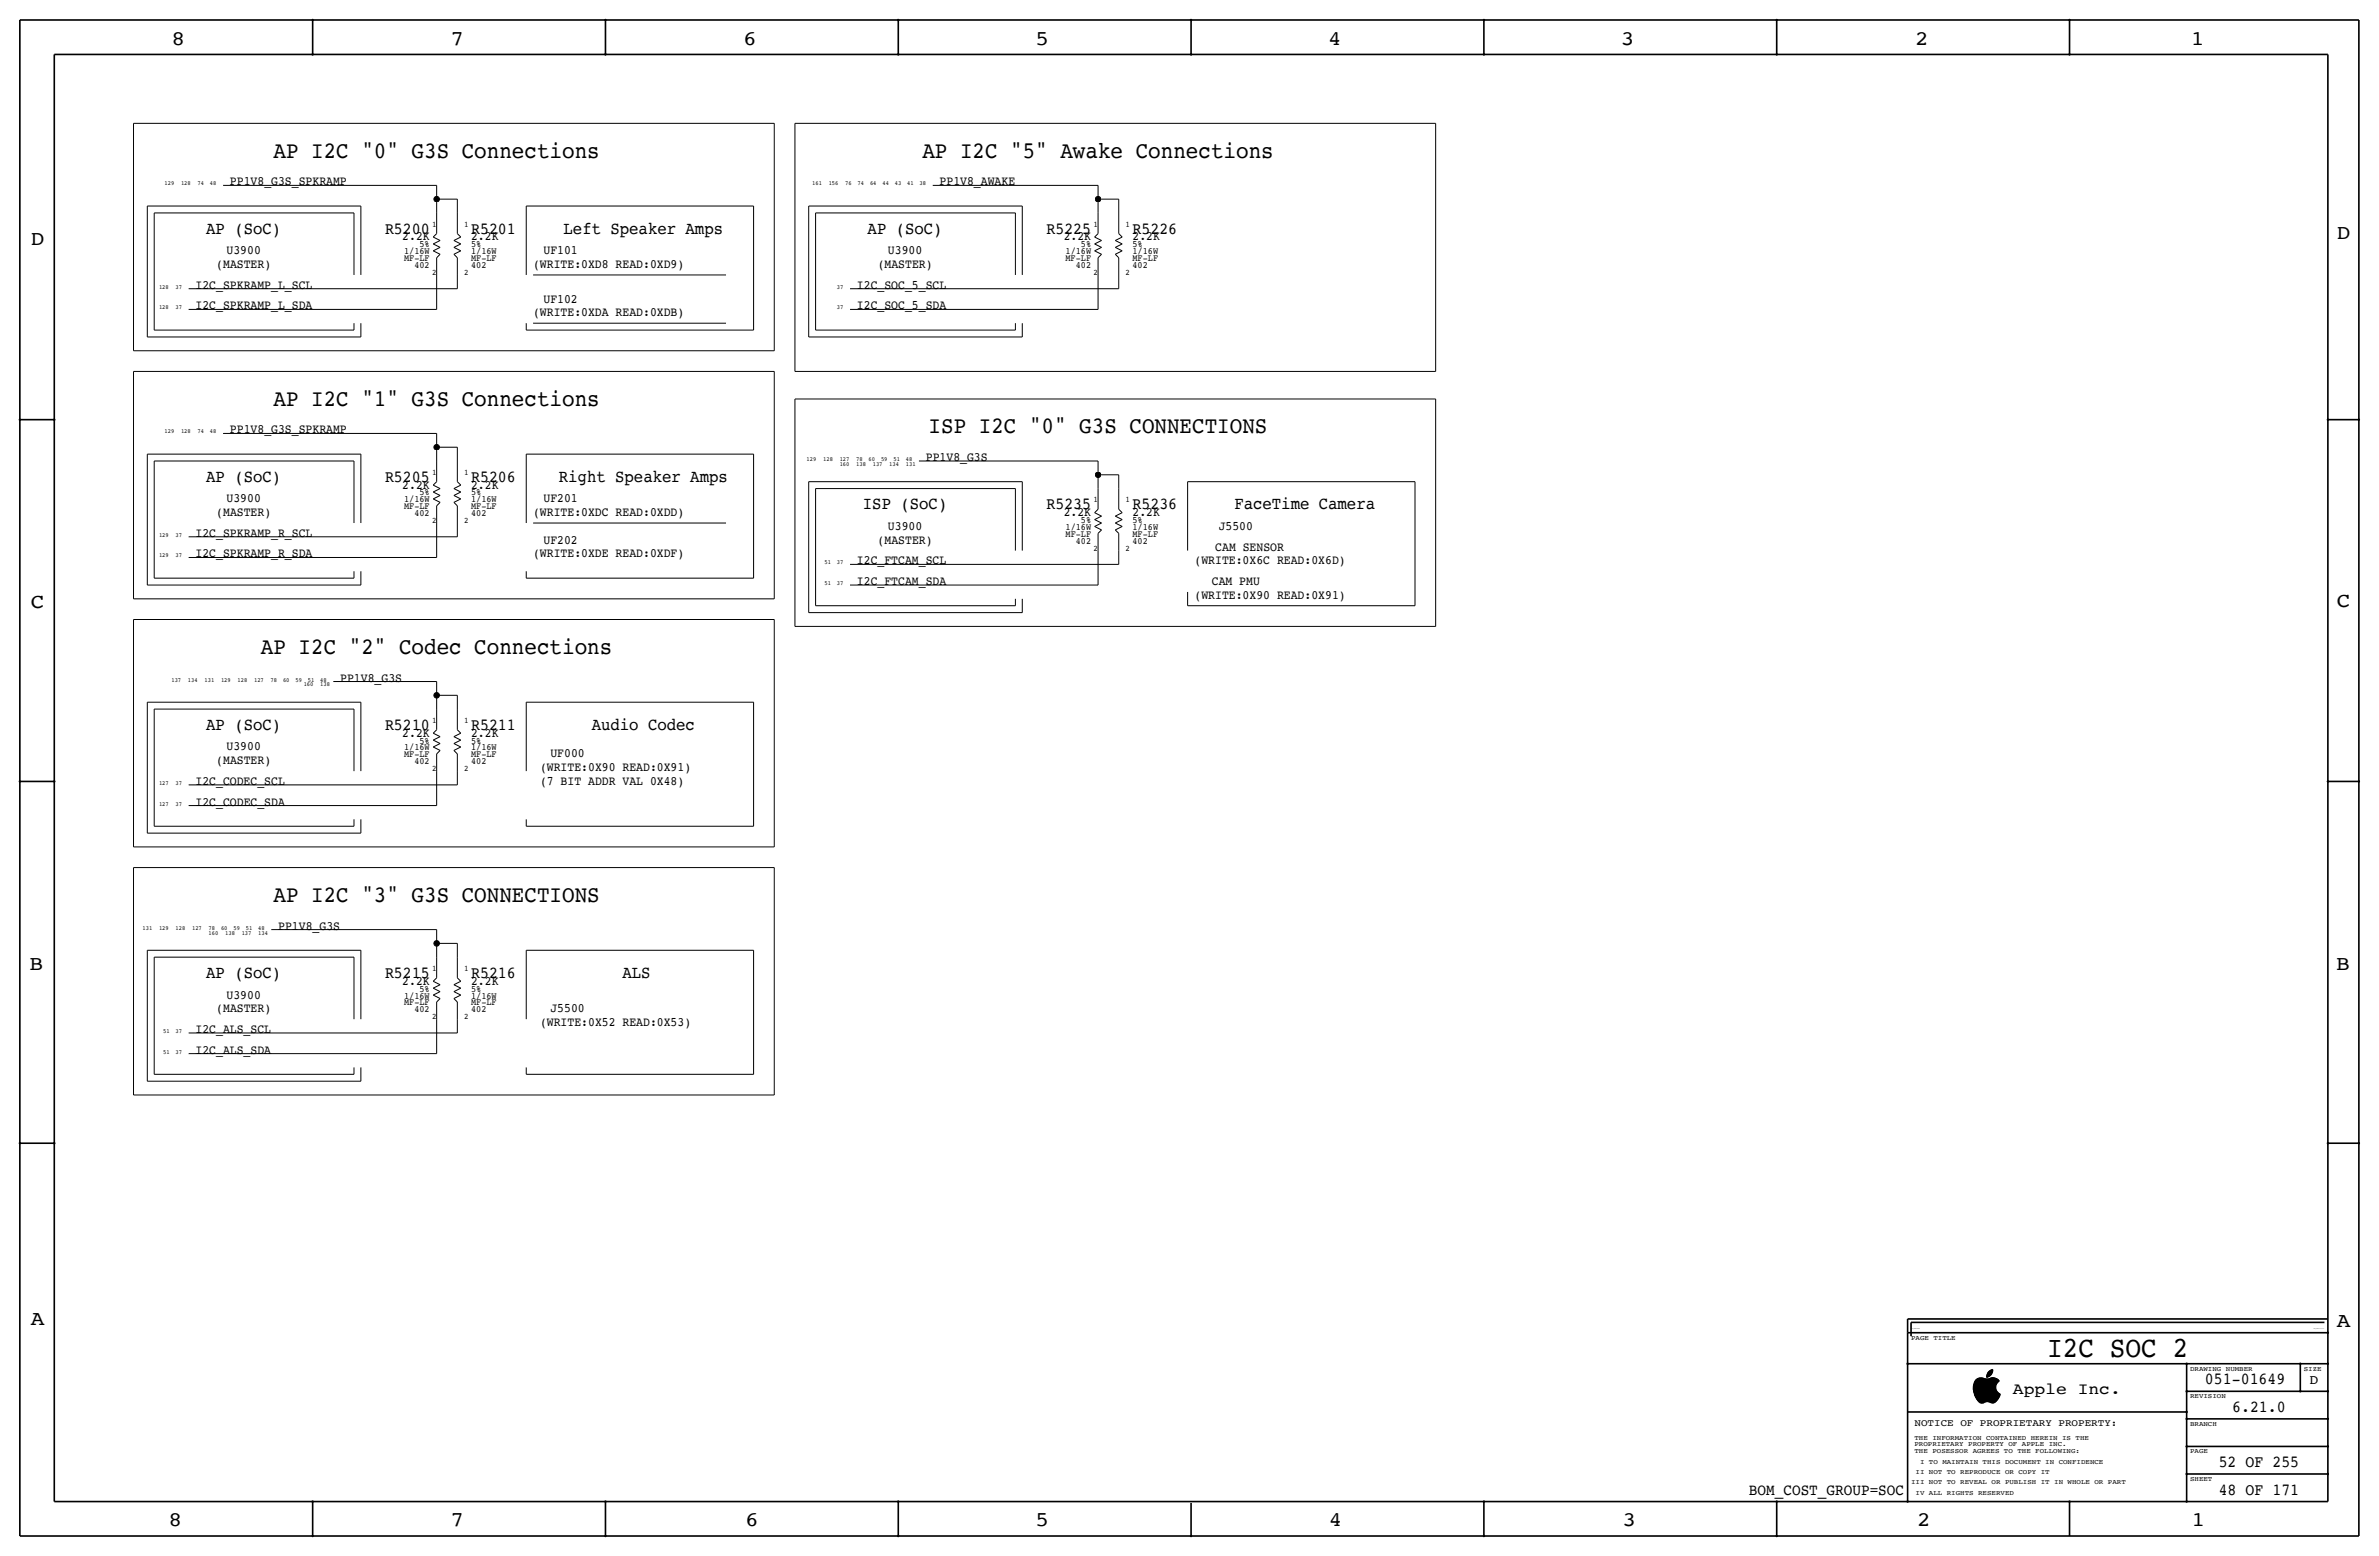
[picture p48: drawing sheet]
<svg xmlns="http://www.w3.org/2000/svg" width="877mm" height="574mm" viewBox="0 0 877 574" stroke-linecap="round" stroke-linejoin="round" font-family="sans-serif">
<defs><g id="words">
<text font-size="10.8" x="754.7" y="500.1">I2C SOC 2</text>
<g font-size="8.6">
<text x="100.8" y="58.2">AP I2C &quot;0&quot; G3S Connections</text>
<text x="340" y="58.2">AP I2C &quot;5&quot; Awake Connections</text>
<text x="100.8" y="149.6">AP I2C &quot;1&quot; G3S Connections</text>
<text x="342.4" y="159.8">ISP I2C &quot;0&quot; G3S CONNECTIONS</text>
<text x="96.2" y="241">AP I2C &quot;2&quot; Codec Connections</text>
<text x="100.8" y="332.5">AP I2C &quot;3&quot; G3S CONNECTIONS</text>
</g>
<g font-size="7.6">
<text x="63.2" y="16.5">8</text>
<text x="166.1" y="16.5">7</text>
<text x="274" y="16.5">6</text>
<text x="381.7" y="16.5">5</text>
<text x="489.7" y="16.5">4</text>
<text x="597.6" y="16.5">3</text>
<text x="706.1" y="16.5">2</text>
<text x="807.7" y="16.5">1</text>
<text x="861.5" y="88.1">D</text>
<text x="11.4" y="90.4">D</text>
<text x="11.4" y="224.3">C</text>
<text x="861.5" y="223.8">C</text>
<text x="10.8" y="357.6">B</text>
<text x="861.3" y="357.4">B</text>
<text x="11.3" y="488.4">A</text>
<text x="861.5" y="489.2">A</text>
<text x="62.2" y="562.6">8</text>
<text x="166" y="562.6">7</text>
<text x="274.8" y="562.6">6</text>
<text x="381.7" y="562.6">5</text>
<text x="489.9" y="562.6">4</text>
<text x="598.1" y="562.6">3</text>
<text x="706.8" y="562.6">2</text>
<text x="807.9" y="562.6">1</text>
</g>
<g font-size="6.5">
<text x="76" y="86.1">AP (SoC)</text>
<text x="207.8" y="86.1">Left Speaker Amps</text>
<text x="319.9" y="86.1">AP (SoC)</text>
<text x="76" y="177.5">AP (SoC)</text>
<text x="206" y="177.5">Right Speaker Amps</text>
<text x="318.1" y="187.7">ISP (SoC)</text>
<text x="455.1" y="187.7">FaceTime Camera</text>
<text x="76" y="269">AP (SoC)</text>
<text x="218.2" y="269">Audio Codec</text>
<text x="76" y="360.4">AP (SoC)</text>
<text x="229.5" y="360.4">ALS</text>
</g>
<g font-size="6.2">
<text x="141.9" y="86.1">R5200</text>
<text x="173.7" y="86.1">R5201</text>
<text x="385.8" y="86.1">R5225</text>
<text x="417.5" y="86.1">R5226</text>
<text x="141.9" y="177.5">R5205</text>
<text x="173.7" y="177.5">R5206</text>
<text x="385.8" y="187.7">R5235</text>
<text x="417.5" y="187.7">R5236</text>
<text x="141.9" y="269">R5210</text>
<text x="173.7" y="269">R5211</text>
<text x="141.9" y="360.4">R5215</text>
<text x="173.7" y="360.4">R5216</text>
<text x="812.9" y="510.3">051-01649</text>
<text x="822.9" y="520.4">6.21.0</text>
<text x="818" y="540.8">52 OF 255</text>
<text x="818" y="550.9">48 OF 171</text>
</g>
<text font-size="6" x="742.1" y="513.9">Apple Inc.</text>
<text font-size="5.9" x="644.8" y="550.9">BOM_COST_GROUP=SOC</text>
<text font-size="5" x="851.5" y="510.3">D</text>
<g font-size="4.7">
<text x="84.8" y="68.3">PP1V8_G3S_SPKRAMP</text>
<text x="346.4" y="68.3">PP1V8_AWAKE</text>
<text x="148.3" y="88.6">2.2K</text>
<text x="173.7" y="88.6">2.2K</text>
<text x="392.1" y="88.6">2.2K</text>
<text x="417.5" y="88.6">2.2K</text>
<text x="83.5" y="93.7">U3900</text>
<text x="200.4" y="93.7">UF101</text>
<text x="327.4" y="93.7">U3900</text>
<text x="79.7" y="98.8">(MASTER)</text>
<text x="196.5" y="98.8">(WRITE:0XD8 READ:0XD9)</text>
<text x="323.6" y="98.8">(MASTER)</text>
<text x="72.1" y="106.4">I2C_SPKRAMP_L_SCL</text>
<text x="315.9" y="106.4">I2C_SOC_5_SCL</text>
<text x="200.4" y="111.5">UF102</text>
<text x="72.1" y="114">I2C_SPKRAMP_L_SDA</text>
<text x="196.5" y="116.6">(WRITE:0XDA READ:0XDB)</text>
<text x="315.9" y="114">I2C_SOC_5_SDA</text>
<text x="84.8" y="159.8">PP1V8_G3S_SPKRAMP</text>
<text x="341.3" y="169.9">PP1V8_G3S</text>
<text x="83.5" y="185.2">U3900</text>
<text x="148.3" y="180.1">2.2K</text>
<text x="173.7" y="180.1">2.2K</text>
<text x="200.4" y="185.2">UF201</text>
<text x="79.7" y="190.2">(MASTER)</text>
<text x="196.5" y="190.2">(WRITE:0XDC READ:0XDD)</text>
<text x="392.1" y="190.2">2.2K</text>
<text x="417.5" y="190.2">2.2K</text>
<text x="72.1" y="197.9">I2C_SPKRAMP_R_SCL</text>
<text x="327.4" y="195.3">U3900</text>
<text x="449.3" y="195.3">J5500</text>
<text x="200.4" y="200.4">UF202</text>
<text x="323.6" y="200.4">(MASTER)</text>
<text x="448" y="202.9">CAM SENSOR</text>
<text x="72.1" y="205.5">I2C_SPKRAMP_R_SDA</text>
<text x="196.5" y="205.5">(WRITE:0XDE READ:0XDF)</text>
<text x="315.9" y="208">I2C_FTCAM_SCL</text>
<text x="440.4" y="208">(WRITE:0X6C READ:0X6D)</text>
<text x="315.9" y="215.6">I2C_FTCAM_SDA</text>
<text x="446.8" y="215.6">CAM PMU</text>
<text x="440.4" y="220.7">(WRITE:0X90 READ:0X91)</text>
<text x="125.4" y="251.2">PP1V8_G3S</text>
<text x="148.3" y="271.5">2.2K</text>
<text x="173.7" y="271.5">2.2K</text>
<text x="79.7" y="281.7">(MASTER)</text>
<text x="83.5" y="276.6">U3900</text>
<text x="202.9" y="279.1">UF000</text>
<text x="199.1" y="284.2">(WRITE:0X90 READ:0X91)</text>
<text x="72.1" y="289.3">I2C_CODEC_SCL</text>
<text x="199.1" y="289.3">(7 BIT ADDR VAL 0X48)</text>
<text x="72.1" y="296.9">I2C_CODEC_SDA</text>
<text x="102.6" y="342.6">PP1V8_G3S</text>
<text x="148.3" y="363">2.2K</text>
<text x="173.7" y="363">2.2K</text>
<text x="83.5" y="368">U3900</text>
<text x="79.7" y="373.1">(MASTER)</text>
<text x="202.9" y="373.1">J5500</text>
<text x="72.1" y="380.7">I2C_ALS_SCL</text>
<text x="199.1" y="378.2">(WRITE:0X52 READ:0X53)</text>
<text x="72.1" y="388.4">I2C_ALS_SDA</text>
</g>
<text font-size="3.7" x="705.8" y="525.5">NOTICE OF PROPRIETARY PROPERTY:</text>
<g font-size="3.5">
<text x="149" y="93.7">1/16W</text>
<text x="154.7" y="91.2">5%</text>
<text x="173.7" y="91.2">5%</text>
<text x="173.7" y="93.7">1/16W</text>
<text x="392.8" y="93.7">1/16W</text>
<text x="398.5" y="91.2">5%</text>
<text x="417.5" y="93.7">1/16W</text>
<text x="417.5" y="91.2">5%</text>
<text x="149" y="96.3">MF-LF</text>
<text x="152.8" y="98.8">402</text>
<text x="173.7" y="96.3">MF-LF</text>
<text x="173.7" y="98.8">402</text>
<text x="392.8" y="96.3">MF-LF</text>
<text x="396.6" y="98.8">402</text>
<text x="417.5" y="98.8">402</text>
<text x="417.5" y="96.3">MF-LF</text>
<text x="149" y="185.2">1/16W</text>
<text x="154.7" y="182.6">5%</text>
<text x="173.7" y="182.6">5%</text>
<text x="173.7" y="185.2">1/16W</text>
<text x="149" y="187.7">MF-LF</text>
<text x="152.8" y="190.2">402</text>
<text x="173.7" y="190.2">402</text>
<text x="173.7" y="187.7">MF-LF</text>
<text x="392.8" y="195.3">1/16W</text>
<text x="392.8" y="197.9">MF-LF</text>
<text x="398.5" y="192.8">5%</text>
<text x="417.5" y="192.8">5%</text>
<text x="417.5" y="197.9">MF-LF</text>
<text x="417.5" y="195.3">1/16W</text>
<text x="396.6" y="200.4">402</text>
<text x="417.5" y="200.4">402</text>
<text x="154.7" y="274.1">5%</text>
<text x="173.7" y="274.1">5%</text>
<text x="149" y="279.1">MF-LF</text>
<text x="149" y="276.6">1/16W</text>
<text x="152.8" y="281.7">402</text>
<text x="173.7" y="281.7">402</text>
<text x="173.7" y="276.6">1/16W</text>
<text x="173.7" y="279.1">MF-LF</text>
<text x="154.7" y="365.5">5%</text>
<text x="173.7" y="365.5">5%</text>
<text x="149" y="370.6">MF-LF</text>
<text x="149" y="368">1/16W</text>
<text x="173.7" y="368">1/16W</text>
<text x="173.7" y="370.6">MF-LF</text>
<text x="152.8" y="373.1">402</text>
<text x="173.7" y="373.1">402</text>
</g>
<g font-size="3.1">
<text x="159.3" y="83.6">1</text>
<text x="171.1" y="83.6">1</text>
<text x="403.2" y="83.6">1</text>
<text x="415" y="83.6">1</text>
<text x="159.3" y="101.3">2</text>
<text x="171.1" y="101.3">2</text>
<text x="403.2" y="101.3">2</text>
<text x="415" y="101.3">2</text>
<text x="159.3" y="175">1</text>
<text x="171.1" y="175">1</text>
<text x="403.2" y="185.2">1</text>
<text x="415" y="185.2">1</text>
<text x="159.3" y="192.8">2</text>
<text x="171.1" y="192.8">2</text>
<text x="403.2" y="202.9">2</text>
<text x="415" y="202.9">2</text>
<text x="159.3" y="266.4">1</text>
<text x="171.1" y="266.4">1</text>
<text x="159.3" y="284.2">2</text>
<text x="171.1" y="284.2">2</text>
<text x="159.3" y="357.9">1</text>
<text x="171.1" y="357.9">1</text>
<text x="159.3" y="375.7">2</text>
<text x="171.1" y="375.7">2</text>
</g>
<g font-size="2.5">
<text x="704.5" y="493.8">PAGE TITLE</text>
<text x="807.4" y="505.2">DRAWING NUMBER</text>
<text x="849.3" y="505.2">SIZE</text>
<text x="807.4" y="515.4">REVISION</text>
<text x="807.4" y="525.5">BRANCH</text>
<text x="705.8" y="533.1">PROPRIETARY PROPERTY OF APPLE INC.</text>
<text x="705.8" y="530.6">THE INFORMATION CONTAINED HEREIN IS THE</text>
<text x="705.8" y="535.7">THE POSESSOR AGREES TO THE FOLLOWING:</text>
<text x="707.8" y="539.5">I TO MAINTAIN THIS DOCUMENT IN CONFIDENCE</text>
<text x="807.4" y="535.7">PAGE</text>
<text x="706.2" y="543.3">II NOT TO REPRODUCE OR COPY IT</text>
<text x="807.4" y="545.8">SHEET</text>
<text x="704.5" y="547.1">III NOT TO REVEAL OR PUBLISH IT IN WHOLE OR PART</text>
<text x="706.2" y="550.9">IV ALL RIGHTS RESERVED</text>
</g>
<g font-size="2.3">
<text x="60.7" y="68.3">129</text>
<text x="66.7" y="68.3">128</text>
<text x="72.8" y="68.3">74</text>
<text x="77.4" y="68.3">48</text>
<text x="299.4" y="68.3">161</text>
<text x="305.5" y="68.3">156</text>
<text x="311.6" y="68.3">76</text>
<text x="316.2" y="68.3">74</text>
<text x="320.8" y="68.3">64</text>
<text x="325.3" y="68.3">44</text>
<text x="329.9" y="68.3">43</text>
<text x="334.5" y="68.3">41</text>
<text x="339" y="68.3">38</text>
<text x="58.6" y="106.4">128</text>
<text x="64.7" y="106.4">37</text>
<text x="308.6" y="106.4">37</text>
<text x="58.6" y="114">128</text>
<text x="64.7" y="114">37</text>
<text x="308.6" y="114">37</text>
<text x="60.7" y="159.8">129</text>
<text x="66.7" y="159.8">128</text>
<text x="72.8" y="159.8">74</text>
<text x="77.4" y="159.8">48</text>
<text x="297.4" y="169.9">129</text>
<text x="303.5" y="169.9">128</text>
<text x="309.6" y="169.9">127</text>
<text x="309.6" y="171.8">160</text>
<text x="315.7" y="169.9">78</text>
<text x="315.7" y="171.8">138</text>
<text x="320.2" y="169.9">60</text>
<text x="321.8" y="171.8">137</text>
<text x="324.8" y="169.9">59</text>
<text x="327.9" y="171.8">134</text>
<text x="329.4" y="169.9">51</text>
<text x="334" y="171.8">131</text>
<text x="334" y="169.9">48</text>
<text x="58.6" y="197.9">129</text>
<text x="64.7" y="197.9">37</text>
<text x="58.6" y="205.5">129</text>
<text x="64.7" y="205.5">37</text>
<text x="304" y="208">51</text>
<text x="308.6" y="208">37</text>
<text x="304" y="215.6">51</text>
<text x="308.6" y="215.6">37</text>
<text x="63.2" y="251.2">137</text>
<text x="69.3" y="251.2">134</text>
<text x="75.4" y="251.2">131</text>
<text x="81.5" y="251.2">129</text>
<text x="87.6" y="251.2">128</text>
<text x="93.7" y="251.2">127</text>
<text x="99.8" y="251.2">78</text>
<text x="104.3" y="251.2">60</text>
<text x="108.9" y="251.2">59</text>
<text x="113.5" y="251.2">51</text>
<text x="118.1" y="251.2">48</text>
<text x="112" y="253">160</text>
<text x="118.1" y="253">138</text>
<text x="58.6" y="289.3">127</text>
<text x="64.7" y="289.3">37</text>
<text x="58.6" y="296.9">127</text>
<text x="64.7" y="296.9">37</text>
<text x="52.5" y="342.6">131</text>
<text x="58.6" y="342.6">129</text>
<text x="64.7" y="342.6">128</text>
<text x="70.8" y="342.6">127</text>
<text x="76.9" y="342.6">78</text>
<text x="76.9" y="344.5">160</text>
<text x="81.5" y="342.6">60</text>
<text x="83" y="344.5">138</text>
<text x="86" y="342.6">59</text>
<text x="89.1" y="344.5">137</text>
<text x="90.6" y="342.6">51</text>
<text x="95.2" y="344.5">134</text>
<text x="95.2" y="342.6">48</text>
<text x="60.1" y="380.7">51</text>
<text x="64.7" y="380.7">37</text>
<text x="60.1" y="388.4">51</text>
<text x="64.7" y="388.4">37</text>
</g>
<g font-size=".4">
<text x="704.5" y="490">SYNC_MASTER=AMAN</text>
<text x="852.9" y="490">SYNC_DATE=07/24/2017</text>
</g>
</g></defs>
<g fill="none" stroke="#000" stroke-width=".6" stroke-linecap="butt">
<path d="M7.3 7.4v558.8zM7.3 7.4h862.3zM115.3 7.4v12.7zM223.2 7.4v12.7zM331.2 7.4v12.7zM439.1 7.4v12.7zM547.1 7.4v12.7zM655 7.4v12.7zM763 7.4v12.7zM869.6 7.4v558.8zM20 20.1v533.4zM20 20.1h838.2z"/>
<path d="M858.2 20.1v533.4zM7.3 154.7h12.7zM858.2 154.7h11.4zM7.3 288h12.7zM858.2 288h11.4zM7.3 421.4h12.7zM858.2 421.4h11.4zM703.3 486.2v5zM703.3 486.2h154.9zM703.3 491.2v62.3zM703.3 491.2h154.9zM704.5 487.4v5.1z"/>
<path d="M704.5 487.4h152.4zM703.3 502.7h154.9zM806.1 502.7v50.8zM806.1 512.8h52.1zM848.1 502.7v10.1zM703.3 520.4h102.8zM806.1 533.1h52.1zM806.1 523h52.1zM20 553.5h838.2zM115.3 553.5v12.7zM223.2 553.5v12.7zM331.2 553.5v12.7z"/>
<path d="M439.1 554v12.2zM547.1 553.5v12.7zM655 553.5v12.7zM763 553.5v12.7zM806.1 543.3h52.1zM7.3 566.2h862.3z"/>
</g>
<g fill="none" stroke="#000" stroke-width=".37">
<path d="M49.2 45.5v83.8zM49.2 45.5h236.2zM285.4 45.5v83.8zM293.1 45.5v91.4zM293.1 45.5h236.2zM529.3 45.5v91.4zM54.3 75.9h78.7zM54.3 75.9v48.3zM56.8 78.5h73.7zM56.8 78.5v43.2zM82.2 68.3h78.8zM130.5 78.5v22.8z"/>
<path d="M133 75.9v25.4zM161 68.3v5.1zM161 73.4v5.1zM161 78.5v7.6zM161 73.4h7.6zM168.6 73.4v5.1zM168.6 78.5v7.6zM194 75.9v25.4zM194 75.9h83.8zM277.8 75.9v45.8zM298.1 75.9v48.3zM298.1 75.9h78.8z"/>
<path d="M300.7 78.5h73.6zM300.7 78.5v43.2zM343.9 68.3h60.9zM374.3 78.5v22.8zM376.9 75.9v25.4zM404.8 73.4h7.6zM404.8 68.3v5.1zM404.8 73.4v5.1zM404.8 78.5v7.6zM412.4 73.4v5.1zM412.4 78.5v7.6zM159.7 87.4l1.3-1.3z"/>
<path d="M159.7 87.4l2.6 1.2zM159.7 92.5l2.6 1.2zM159.7 89.9l2.6 1.3zM159.7 92.5l2.6-1.3zM159.7 89.9l2.6-1.3zM161 95v6.3zM162.3 93.7l-1.3 1.3zM167.3 93.7l1.3 1.3zM167.3 91.2l2.6 1.3zM167.3 88.6l2.6 1.3zM167.3 88.6l2.6-1.2zM167.3 93.7l2.6-1.2z"/>
<path d="M167.3 91.2l2.6-1.3zM168.6 95v6.3zM168.6 86.1l1.3 1.3zM403.6 92.5l2.5-1.3zM403.6 89.9l2.5-1.3zM403.6 87.4l2.5 1.2zM403.6 92.5l2.5 1.2zM403.6 89.9l2.5 1.3zM404.8 95v6.3zM404.8 86.1l-1.2 1.3zM406.1 93.7l-1.3 1.3zM411.2 88.6l2.5-1.2z"/>
<path d="M411.2 93.7l2.5-1.2zM411.2 91.2l2.5-1.3zM411.2 93.7l1.2 1.3zM411.2 91.2l2.5 1.3zM411.2 88.6l2.5 1.3zM412.4 86.1l1.3 1.3zM412.4 95v6.3zM69.5 106.4h99.1zM69.5 114h91.5zM130.5 119.1v2.6zM133 119.1v5.1zM161 101.3v12.7z"/>
<path d="M168.6 101.3v5.1zM194 119.1v2.6zM196.5 101.3h71.2zM196.5 119.1h71.2zM313.4 106.4h99zM313.4 114h91.4zM374.3 119.1v2.6zM376.9 119.1v5.1zM404.8 101.3v12.7zM412.4 101.3v5.1zM49.2 136.9v83.8zM49.2 129.3h236.2z"/>
<path d="M49.2 136.9h236.2zM54.3 124.2h78.7zM56.8 121.7h73.7zM194 121.7h83.8zM285.4 136.9v83.8zM293.1 136.9h236.2zM298.1 124.2h78.8zM300.7 121.7h73.6zM82.2 159.8h78.8zM161 159.8v5zM293.1 147.1v83.8zM293.1 147.1h236.2z"/>
<path d="M529.3 147.1v83.8zM54.3 167.4h78.7zM54.3 167.4v48.2zM56.8 169.9h73.7zM56.8 169.9v43.2zM130.5 169.9v22.9zM133 167.4v25.4zM159.7 178.8l1.3-1.3zM159.7 178.8l2.6 1.3zM161 164.8v5.1zM161 169.9v7.6zM161 164.8h7.6z"/>
<path d="M168.6 164.8v5.1zM168.6 169.9v7.6zM168.6 177.5l1.3 1.3zM194 167.4v25.4zM194 167.4h83.8zM277.8 167.4v45.7zM298.1 177.5v48.3zM298.1 177.5h78.8zM338.8 169.9h66zM376.9 177.5v25.4zM404.8 175h7.6zM404.8 169.9v5.1z"/>
<path d="M404.8 175v5.1zM412.4 175v5.1zM437.8 177.5h83.9zM437.8 177.5v25.4zM521.7 177.5v45.8zM69.5 197.9h99.1zM159.7 183.9l2.6 1.3zM159.7 181.4l2.6 1.2zM159.7 183.9l2.6-1.3zM159.7 181.4l2.6-1.3zM161 192.8v12.7zM161 186.4v6.4z"/>
<path d="M162.3 185.2l-1.3 1.2zM167.3 185.2l1.3 1.2zM167.3 182.6l2.6 1.3zM167.3 180.1l2.6 1.3zM167.3 180.1l2.6-1.3zM167.3 185.2l2.6-1.3zM167.3 182.6l2.6-1.2zM168.6 192.8v5.1zM168.6 186.4v6.4zM196.5 192.8h71.2zM300.7 180.1h73.6zM300.7 180.1v43.2z"/>
<path d="M374.3 180.1v22.8zM403.6 194.1l2.5-1.3zM403.6 191.5l2.5-1.3zM403.6 189l1.2-1.3zM403.6 189l2.5 1.2zM403.6 194.1l2.5 1.2zM403.6 191.5l2.5 1.3zM404.8 180.1v7.6zM404.8 196.6v6.3zM406.1 195.3l-1.3 1.3zM411.2 190.2l2.5-1.2zM411.2 195.3l2.5-1.2z"/>
<path d="M411.2 192.8l2.5-1.3zM411.2 195.3l1.2 1.3zM411.2 192.8l2.5 1.3zM411.2 190.2l2.5 1.3zM412.4 187.7l1.3 1.3zM412.4 180.1v7.6zM412.4 196.6v6.3zM54.3 215.6h78.7zM56.8 213.1h73.7zM69.5 205.5h91.5zM130.5 210.6v2.5zM133 210.6v5z"/>
<path d="M194 213.1h83.8zM194 210.6v2.5zM313.4 208h99zM313.4 215.6h91.4zM404.8 202.9v12.7zM412.4 202.9v5.1zM437.8 218.2v5.1zM49.2 220.7h236.2zM49.2 228.3v83.9zM49.2 228.3h236.2zM285.4 228.3v83.9zM293.1 230.9h236.2z"/>
<path d="M298.1 225.8h78.8zM300.7 223.3h73.6zM374.3 220.7v2.6zM376.9 220.7v5.1zM437.8 223.3h83.9zM54.3 258.8h78.7zM54.3 258.8v48.3zM122.9 251.2h38.1zM133 258.8v25.4zM161 251.2v5.1zM161 256.3v5.1zM161 256.3h7.6z"/>
<path d="M168.6 256.3v5.1zM194 258.8v25.4zM194 258.8h83.8zM277.8 258.8v45.7zM56.8 261.4h73.7zM56.8 261.4v43.1zM130.5 261.4v22.8zM159.7 270.3l1.3-1.3zM159.7 270.3l2.6 1.2zM159.7 275.3l2.6 1.3zM159.7 272.8l2.6 1.3zM159.7 275.3l2.6-1.2z"/>
<path d="M159.7 272.8l2.6-1.3zM161 261.4v7.6zM161 277.9v6.3zM162.3 276.6l-1.3 1.3zM167.3 276.6l1.3 1.3zM167.3 274.1l2.6 1.2zM167.3 271.5l2.6 1.3zM167.3 271.5l2.6-1.2zM167.3 276.6l2.6-1.3zM167.3 274.1l2.6-1.3zM168.6 261.4v7.6zM168.6 277.9v6.3z"/>
<path d="M168.6 269l1.3 1.3zM69.5 296.9h91.5zM69.5 289.3h99.1zM161 284.2v12.7zM168.6 284.2v5.1zM49.2 319.8v83.8zM49.2 312.2h236.2zM49.2 319.8h236.2zM54.3 307.1h78.7zM56.8 304.5h73.7zM130.5 302v2.5zM133 302v5.1z"/>
<path d="M194 304.5h83.8zM194 302v2.5zM285.4 319.8v83.8zM54.3 350.3h78.7zM54.3 350.3v48.2zM56.8 352.8h73.7zM56.8 352.8v43.2zM100 342.6h61zM130.5 352.8v22.9zM133 350.3v25.4zM161 342.6v5.1zM161 347.7v5.1z"/>
<path d="M161 352.8v7.6zM161 347.7h7.6zM168.6 347.7v5.1zM168.6 352.8v7.6zM194 350.3v25.4zM194 350.3h83.8zM277.8 350.3v45.7zM159.7 361.7l1.3-1.3zM159.7 361.7l2.6 1.3zM159.7 366.8l2.6 1.2zM159.7 364.2l2.6 1.3zM159.7 366.8l2.6-1.3z"/>
<path d="M159.7 364.2l2.6-1.2zM161 375.7v12.7zM161 369.3v6.4zM162.3 368l-1.3 1.3zM167.3 368l1.3 1.3zM167.3 365.5l2.6 1.3zM167.3 363l2.6 1.2zM167.3 363l2.6-1.3zM167.3 368l2.6-1.2zM167.3 365.5l2.6-1.3zM168.6 375.7v5zM168.6 369.3v6.4z"/>
<path d="M168.6 360.4l1.3 1.3zM54.3 398.5h78.7zM56.8 396h73.7zM69.5 380.7h99.1zM69.5 388.4h91.5zM130.5 393.4v2.6zM133 393.4v5.1zM194 396h83.8zM194 393.4v2.6zM49.2 403.6h236.2zM727.5 512.2h8.4zM727.5 512.3h8.4z"/>
<path d="M727.5 512.4h8.5zM727.5 511.2h8.2zM727.5 511.3h8.2zM727.5 511.5h8.2zM727.5 511.4h8.2zM727.5 512h8.3zM727.5 512.1h8.3zM727.5 511.7h8.3zM727.5 511.8h8.3zM727.5 511.6h8.3zM727.5 511.9h8.3zM727.5 511.1h8.3z"/>
<path d="M727.6 512.8h8.6zM727.6 510.8h8.2zM727.6 511h8.2zM727.6 510.9h8.2zM727.6 510.7h8.2zM727.6 512.5h8.4zM727.6 512.6h8.4zM727.6 512.7h8.5zM727.6 512.9h8.6zM727.6 510.6h8.3zM727.6 510.5h8.3zM727.6 513h8.7z"/>
<path d="M727.6 513.1h8.8zM727.7 513.2h8.8zM727.7 510.2h8.3zM727.7 510.4h8.2zM727.7 510.3h8.3zM727.7 513.4h9.1zM727.7 513.3h9zM727.7 510.1h8.3zM727.8 509.9h8.4zM727.8 513.5h9.1zM727.8 510h8.3zM727.8 513.6h9.2z"/>
<path d="M727.8 513.8h9.6zM727.8 509.8h8.5zM727.8 513.7h9.4zM727.9 513.9h9.5zM727.9 509.7h8.4zM727.9 509.6h8.5zM727.9 514.1h9.5zM727.9 514h9.5zM728 514.2h9.4zM728 509.5h8.5zM728 509.4h8.6zM728 509.3h8.7z"/>
<path d="M728 514.4h9.3zM728.1 509.2h8.8zM728.1 514.5h9.2zM728.1 514.6h9.1zM728.1 509.1h8.9zM728.2 514.7h9zM728.2 509h8.8zM728.2 514.8h9zM728.3 514.9h8.8zM728.3 508.9h8.7zM728.3 515h8.8zM728.3 508.8h8.6z"/>
<path d="M728.3 515.1h8.7zM728.4 508.7h8.4zM728.4 515.2h8.6zM728.5 515.3h8.4zM728.5 515.4h8.4zM728.5 508.6h8.2zM728.6 515.5h8.2zM728.6 508.5h7.9zM728.7 515.6h8zM728.7 515.7h8zM728.7 508.4h7.7zM728.8 515.8h7.7z"/>
<path d="M728.9 515.9h7.6zM728.9 508.3h3.1zM728.9 516h7.5zM729 508.2h2.6zM729 516.1h7.3zM729.1 516.2h7.1zM729.2 516.3h6.9zM729.2 508.1a4.7 4.7 0 0 0-1.2 6.3l1.8 2.6 .8 .2 1-.3M729.3 508.1h2.1zM729.3 516.4h6.7zM729.4 516.5h6.5zM729.5 516.6h6.3z"/>
<path d="M729.6 516.7h2.5zM729.6 507.9h1.4zM729.7 516.8h2.1zM729.8 516.9h1.9zM729.9 517h1.6zM730.2 517.1h1zM732.4 507.5h.6zM732.4 507.6h.4zM732.4 507.4h.8zM732.4 507.3h1zM732.4 507.1h1.3zM732.4 507h1.4z"/>
<path d="M732.4 507.2h1.2zM732.5 506.9h1.4zM732.5 506.8h1.5zM732.5 506.6h1.7zM732.5 506.7h1.6zM732.6 506.5h1.7zM732.6 506.4h1.7zM732.7 506.3h1.7zM732.7 506.2h1.7zM732.8 506.1h1.7zM732.8 506h1.7zM732.9 505.9h1.6z"/>
<path d="M733 505.8h1.6zM733.1 505.7h1.5zM733.1 508.3h3.1zM733.2 505.6h1.4zM733.2 516.7h2.5zM733.3 505.5h1.4zM733.4 508.2h2.6zM733.4 505.4h1.3zM733.6 505.3h1.1zM733.6 516.8h2zM733.6 508.1a2.99 2.99 0 0 1 3.5 1 2.71 2.71 0 0 0-1.3 2.5 2.71 2.71 0 0 0 1.7 2.3 3.5 3.5 0 0 1-3.1 3.2l-1.6-.4-1.1 .2M733.7 508.1h2.1z"/>
<path d="M733.7 508.1l-1.3 .2-1.9-.4-1.3 .2M733.7 505.2h1zM733.8 516.9h1.7zM733.9 505.1h.8zM733.9 507.9h1.6zM734 517h1.3zM734.1 505h.6zM734.3 507.8h.8zM734.3 504.9h.4zM734.3 517.1h.7zM734.7 504.7a2.81 2.81 0 0 0-2.3 3 2.71 2.71 0 0 0 2.3-2.9"/>
</g>
<g fill="#000" stroke="#000" stroke-width=".37">
<path d="M115.1 7.2h.4v.3h-.4zM115.1 19.9h.4v.3h-.4zM223 7.2h.4v.3h-.4zM223 19.9h.4v.3h-.4zM331 19.9h.4v.3h-.4zM331 7.2h.4v.3h-.4zM438.9 7.2h.4v.3h-.4zM438.9 19.9h.4v.3h-.4zM546.9 7.2h.4v.3h-.4zM546.9 19.9h.4v.3h-.4zM654.8 19.9h.4v.3h-.4zM654.8 7.2h.4v.3h-.4z"/>
<path d="M762.8 19.9h.4v.3h-.4zM762.8 7.2h.4v.3h-.4zM7.1 154.5h.4v.4h-.4zM19.8 154.5h.4v.4h-.4zM858 154.5h.4v.4h-.4zM869.5 154.5h.3v.4h-.3zM7.1 287.9h.4v.3h-.4zM19.8 287.9h.4v.3h-.4zM858 287.9h.4v.3h-.4zM869.5 287.9h.3v.3h-.3zM7.1 421.2h.4v.4h-.4zM19.8 421.2h.4v.4h-.4z"/>
<path d="M858 421.2h.4v.4h-.4zM869.5 421.2h.3v.4h-.3zM858 491.1h.4v.3h-.4zM703.1 502.5h.4v.3h-.4zM806 502.5h.3v.3h-.3zM806 512.7h.3v.3h-.3zM847.9 512.7h.3v.3h-.3zM847.9 502.5h.3v.3h-.3zM858 502.5h.4v.3h-.4zM858 512.7h.4v.3h-.4zM806 520.3h.3v.3h-.3zM806 522.8h.3v.4h-.3z"/>
<path d="M806 533h.3v.3h-.3zM858 522.8h.4v.4h-.4zM858 533h.4v.3h-.4zM115.1 553.3h.4v.3h-.4zM223 553.3h.4v.3h-.4zM331 553.3h.4v.3h-.4zM546.9 553.3h.4v.3h-.4zM654.8 553.3h.4v.3h-.4zM703.1 553.3h.4v.3h-.4zM762.8 553.3h.4v.3h-.4zM806 543.1h.3v.4h-.3zM806 553.3h.3v.3h-.3z"/>
<path d="M858 543.1h.4v.4h-.4zM115.1 566h.4v.3h-.4zM223 566h.4v.3h-.4zM331 566h.4v.3h-.4zM438.9 566h.4v.3h-.4zM546.9 566h.4v.3h-.4zM654.8 566h.4v.3h-.4z"/>
<circle cx="161" cy="73.4" r="1.02"/>
<circle cx="404.8" cy="73.4" r="1.02"/>
<circle cx="161" cy="164.8" r="1.02"/>
<circle cx="404.8" cy="175" r="1.02"/>
<circle cx="161" cy="256.3" r="1.02"/>
<circle cx="161" cy="347.7" r="1.02"/>
</g>
<use href="#words"/>
</svg>
